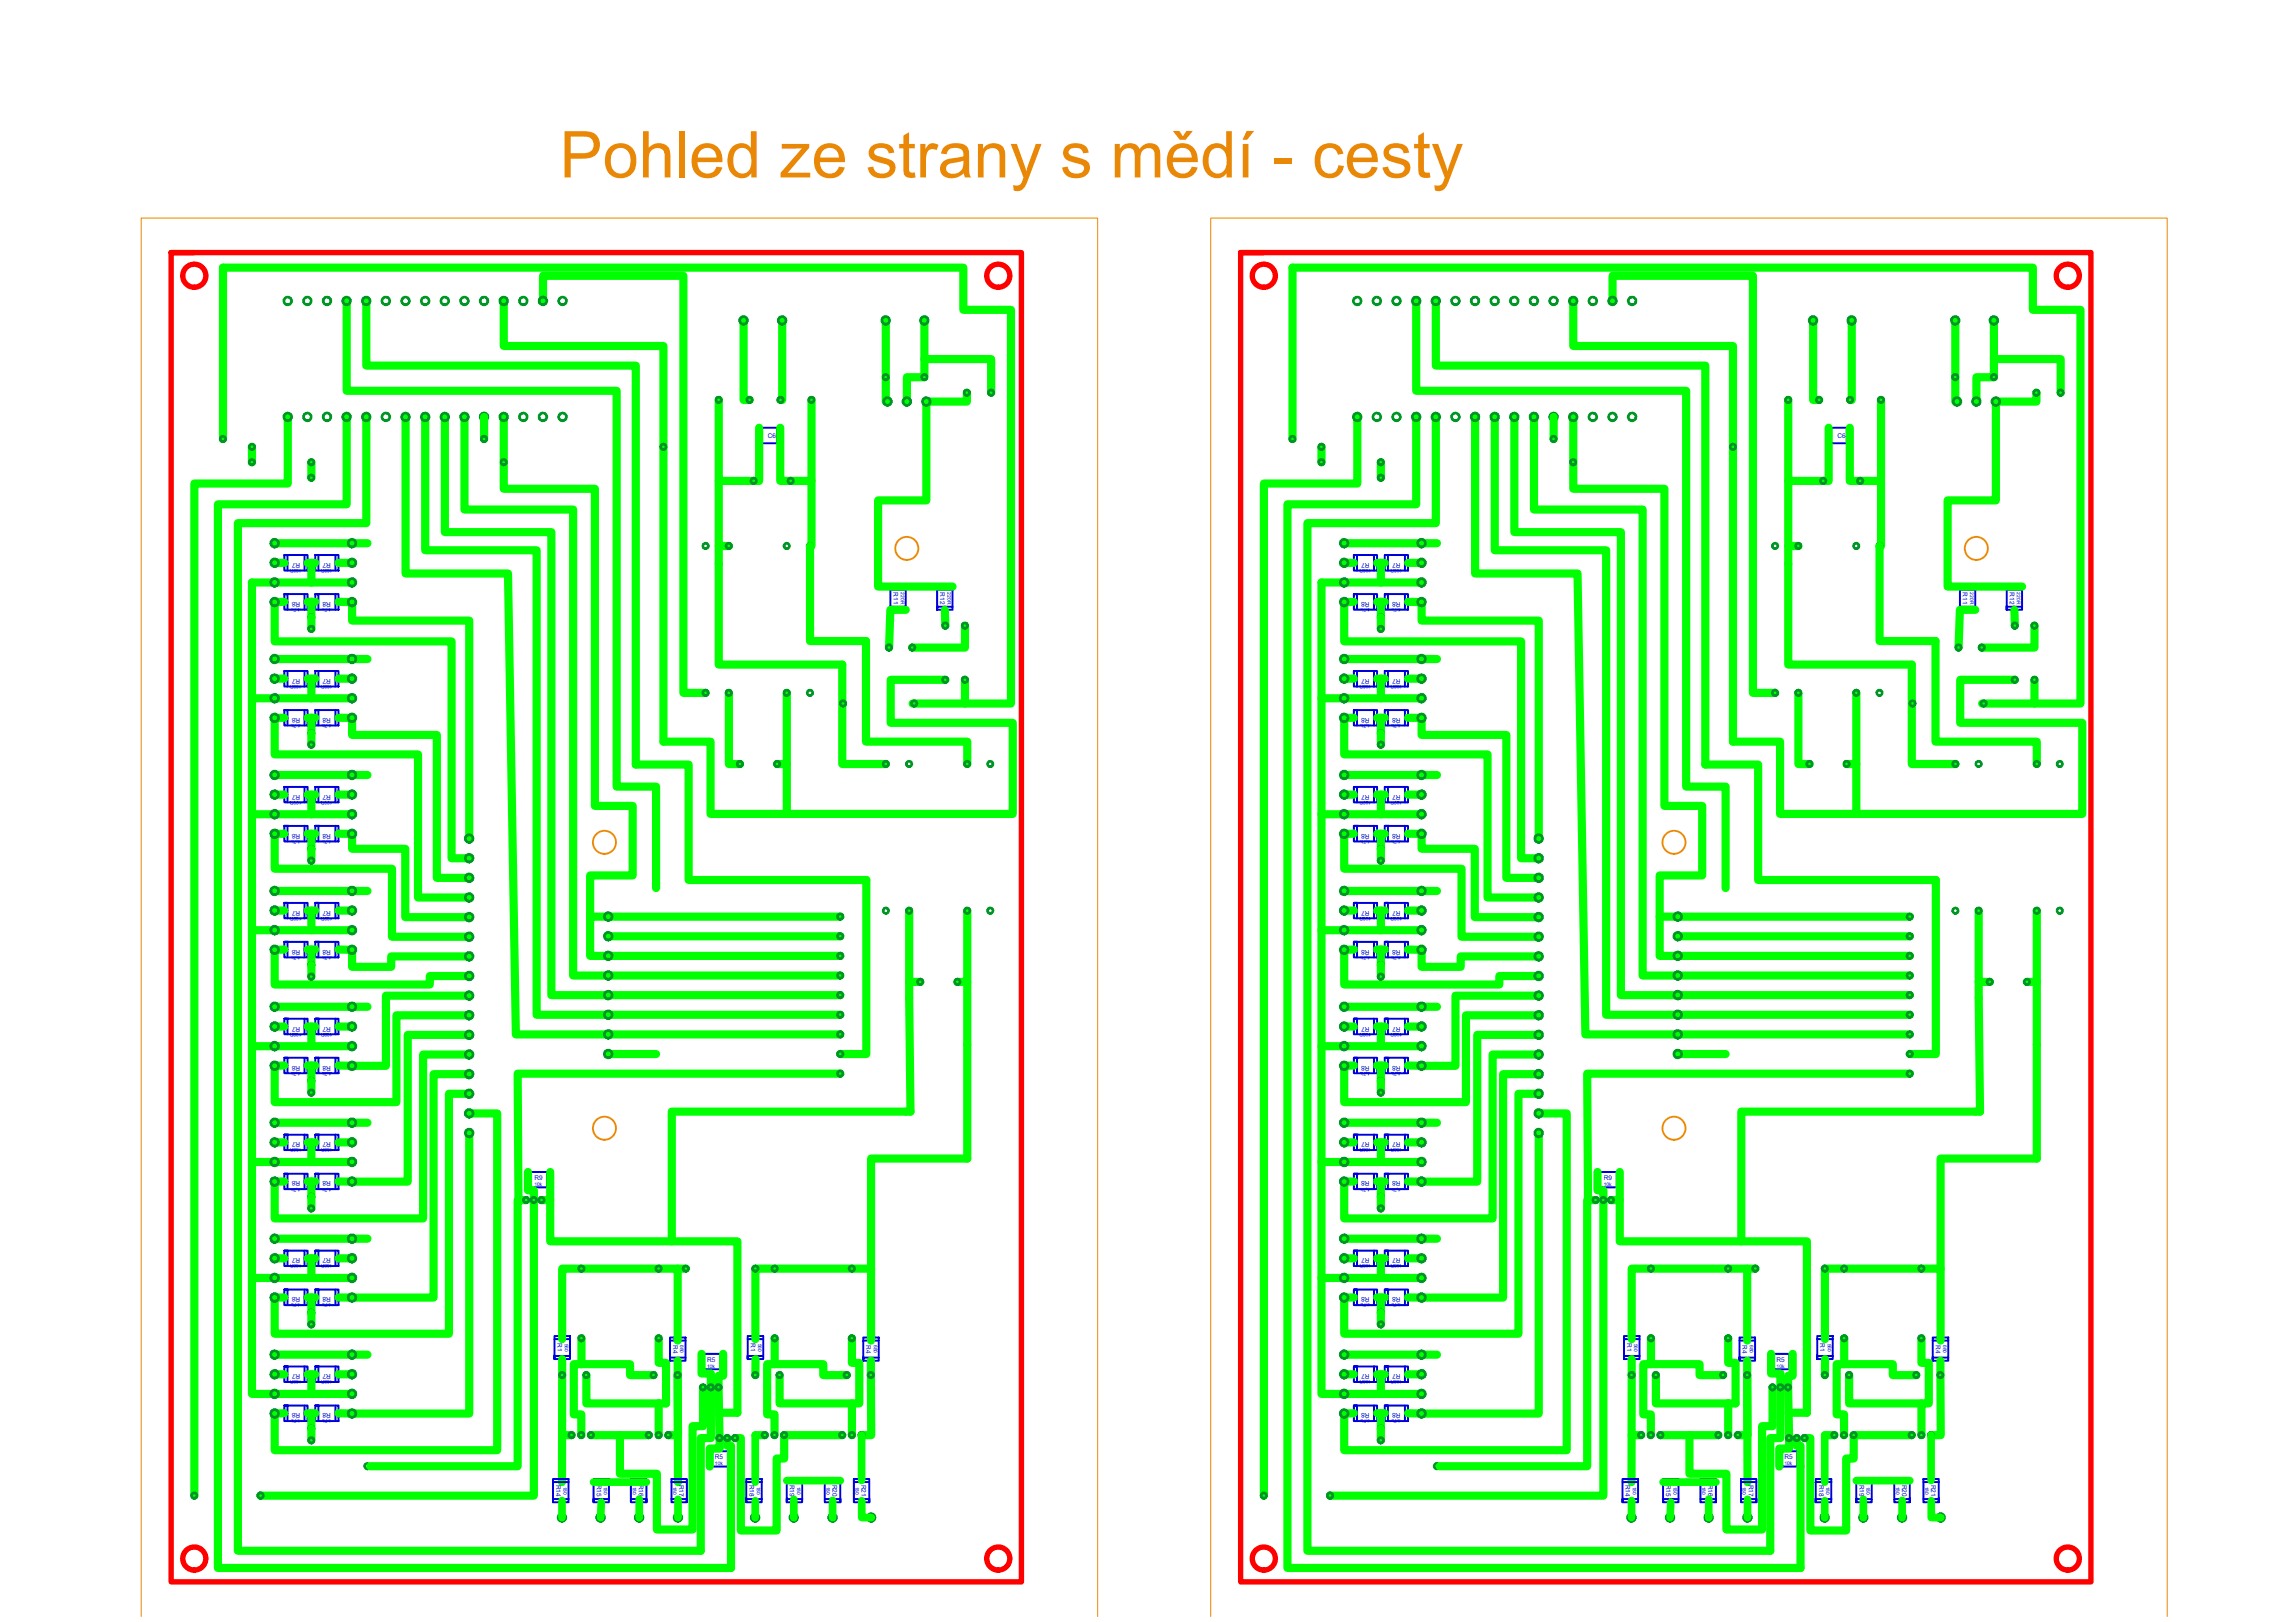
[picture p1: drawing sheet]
<svg xmlns="http://www.w3.org/2000/svg" width="297mm" height="210mm" viewBox="0 0 297 210" stroke-linecap="round" stroke-linejoin="round" font-family="sans-serif">
<defs><g id="words">
<text font-size="8.4" fill="#e98707" x="72.4" y="23">Pohled ze strany s mědí - cesty</text>
<g font-size=".8" fill="#00d">
<text x="99.4" y="56.7">C6</text>
<text x="237.7" y="56.7">C6</text>
<text x="38.8" y="77.9" transform="rotate(180 38.8 77.9)">R8</text>
<text x="38.8" y="72.8" transform="rotate(180 38.8 72.8)">R7</text>
<text x="42.8" y="77.9" transform="rotate(180 42.8 77.9)">R8</text>
<text x="42.8" y="72.8" transform="rotate(180 42.8 72.8)">R7</text>
<text x="115.6" y="76.7" transform="rotate(90 115.6 76.7)">R11</text>
<text x="121.6" y="76.7" transform="rotate(90 121.6 76.7)">R12</text>
<text x="177.2" y="77.9" transform="rotate(180 177.2 77.9)">R8</text>
<text x="177.2" y="72.8" transform="rotate(180 177.2 72.8)">R7</text>
<text x="181.2" y="77.9" transform="rotate(180 181.2 77.9)">R8</text>
<text x="181.2" y="72.8" transform="rotate(180 181.2 72.8)">R7</text>
<text x="254" y="76.7" transform="rotate(90 254 76.7)">R11</text>
<text x="260" y="76.7" transform="rotate(90 260 76.7)">R12</text>
<text x="38.8" y="87.8" transform="rotate(180 38.8 87.8)">R7</text>
<text x="42.8" y="87.8" transform="rotate(180 42.8 87.8)">R7</text>
<text x="177.2" y="87.8" transform="rotate(180 177.2 87.8)">R7</text>
<text x="181.2" y="87.8" transform="rotate(180 181.2 87.8)">R7</text>
<text x="38.8" y="92.9" transform="rotate(180 38.8 92.9)">R8</text>
<text x="42.8" y="92.9" transform="rotate(180 42.8 92.9)">R8</text>
<text x="177.2" y="92.9" transform="rotate(180 177.2 92.9)">R8</text>
<text x="181.2" y="92.9" transform="rotate(180 181.2 92.9)">R8</text>
<text x="38.8" y="107.9" transform="rotate(180 38.8 107.9)">R8</text>
<text x="38.8" y="102.8" transform="rotate(180 38.8 102.8)">R7</text>
<text x="42.8" y="107.9" transform="rotate(180 42.8 107.9)">R8</text>
<text x="42.8" y="102.8" transform="rotate(180 42.8 102.8)">R7</text>
<text x="177.2" y="107.9" transform="rotate(180 177.2 107.9)">R8</text>
<text x="177.2" y="102.8" transform="rotate(180 177.2 102.8)">R7</text>
<text x="181.2" y="107.9" transform="rotate(180 181.2 107.9)">R8</text>
<text x="181.2" y="102.8" transform="rotate(180 181.2 102.8)">R7</text>
<text x="38.8" y="117.8" transform="rotate(180 38.8 117.8)">R7</text>
<text x="42.8" y="117.8" transform="rotate(180 42.8 117.8)">R7</text>
<text x="177.2" y="117.8" transform="rotate(180 177.2 117.8)">R7</text>
<text x="181.2" y="117.8" transform="rotate(180 181.2 117.8)">R7</text>
<text x="38.8" y="122.9" transform="rotate(180 38.8 122.9)">R8</text>
<text x="42.8" y="122.9" transform="rotate(180 42.8 122.9)">R8</text>
<text x="177.2" y="122.9" transform="rotate(180 177.2 122.9)">R8</text>
<text x="181.2" y="122.9" transform="rotate(180 181.2 122.9)">R8</text>
<text x="38.8" y="137.9" transform="rotate(180 38.8 137.9)">R8</text>
<text x="38.8" y="132.8" transform="rotate(180 38.8 132.8)">R7</text>
<text x="42.8" y="137.9" transform="rotate(180 42.8 137.9)">R8</text>
<text x="42.8" y="132.8" transform="rotate(180 42.8 132.8)">R7</text>
<text x="177.2" y="137.9" transform="rotate(180 177.2 137.9)">R8</text>
<text x="177.2" y="132.8" transform="rotate(180 177.2 132.8)">R7</text>
<text x="181.2" y="137.9" transform="rotate(180 181.2 137.9)">R8</text>
<text x="181.2" y="132.8" transform="rotate(180 181.2 132.8)">R7</text>
<text x="38.8" y="147.8" transform="rotate(180 38.8 147.8)">R7</text>
<text x="42.8" y="147.8" transform="rotate(180 42.8 147.8)">R7</text>
<text x="177.2" y="147.8" transform="rotate(180 177.2 147.8)">R7</text>
<text x="181.2" y="147.8" transform="rotate(180 181.2 147.8)">R7</text>
<text x="38.8" y="152.9" transform="rotate(180 38.8 152.9)">R8</text>
<text x="42.8" y="152.9" transform="rotate(180 42.8 152.9)">R8</text>
<text x="69.1" y="152.7">R9</text>
<text x="177.2" y="152.9" transform="rotate(180 177.2 152.9)">R8</text>
<text x="181.2" y="152.9" transform="rotate(180 181.2 152.9)">R8</text>
<text x="207.5" y="152.7">R9</text>
<text x="38.8" y="167.9" transform="rotate(180 38.8 167.9)">R8</text>
<text x="38.8" y="162.8" transform="rotate(180 38.8 162.8)">R7</text>
<text x="42.8" y="167.9" transform="rotate(180 42.8 167.9)">R8</text>
<text x="42.8" y="162.8" transform="rotate(180 42.8 162.8)">R7</text>
<text x="177.2" y="167.9" transform="rotate(180 177.2 167.9)">R8</text>
<text x="177.2" y="162.8" transform="rotate(180 177.2 162.8)">R7</text>
<text x="181.2" y="167.9" transform="rotate(180 181.2 167.9)">R8</text>
<text x="181.2" y="162.8" transform="rotate(180 181.2 162.8)">R7</text>
<text x="72.1" y="173.8" transform="rotate(90 72.1 173.8)">R1</text>
<text x="97.1" y="173.8" transform="rotate(90 97.1 173.8)">R1</text>
<text x="210.5" y="173.8" transform="rotate(90 210.5 173.8)">R1</text>
<text x="235.5" y="173.8" transform="rotate(90 235.5 173.8)">R1</text>
<text x="38.8" y="177.8" transform="rotate(180 38.8 177.8)">R7</text>
<text x="42.8" y="177.8" transform="rotate(180 42.8 177.8)">R7</text>
<text x="87.1" y="174.1" transform="rotate(90 87.1 174.1)">R4</text>
<text x="91.5" y="176.2">R5</text>
<text x="112.1" y="174.1" transform="rotate(90 112.1 174.1)">R4</text>
<text x="177.2" y="177.8" transform="rotate(180 177.2 177.8)">R7</text>
<text x="181.2" y="177.8" transform="rotate(180 181.2 177.8)">R7</text>
<text x="225.4" y="174.1" transform="rotate(90 225.4 174.1)">R4</text>
<text x="229.8" y="176.2">R5</text>
<text x="250.4" y="174.1" transform="rotate(90 250.4 174.1)">R4</text>
<text x="38.8" y="182.9" transform="rotate(180 38.8 182.9)">R8</text>
<text x="42.8" y="182.9" transform="rotate(180 42.8 182.9)">R8</text>
<text x="177.2" y="182.9" transform="rotate(180 177.2 182.9)">R8</text>
<text x="181.2" y="182.9" transform="rotate(180 181.2 182.9)">R8</text>
<text x="92.5" y="188.8">R5</text>
<text x="230.9" y="188.8">R5</text>
<text x="71.9" y="192.1" transform="rotate(90 71.9 192.1)">R14</text>
<text x="77.2" y="192.1" transform="rotate(90 77.2 192.1)">R15</text>
<text x="82.6" y="192.1" transform="rotate(90 82.6 192.1)">R16</text>
<text x="87.9" y="192.1" transform="rotate(90 87.9 192.1)">R17</text>
<text x="97" y="192.1" transform="rotate(90 97 192.1)">R18</text>
<text x="102.2" y="192.1" transform="rotate(90 102.2 192.1)">R19</text>
<text x="107.7" y="192.1" transform="rotate(90 107.7 192.1)">R20</text>
<text x="111.5" y="192.1" transform="rotate(90 111.5 192.1)">R21</text>
<text x="210.3" y="192.1" transform="rotate(90 210.3 192.1)">R14</text>
<text x="215.6" y="192.1" transform="rotate(90 215.6 192.1)">R15</text>
<text x="221" y="192.1" transform="rotate(90 221 192.1)">R16</text>
<text x="226.2" y="192.1" transform="rotate(90 226.2 192.1)">R17</text>
<text x="235.3" y="192.1" transform="rotate(90 235.3 192.1)">R18</text>
<text x="240.6" y="192.1" transform="rotate(90 240.6 192.1)">R19</text>
<text x="246.1" y="192.1" transform="rotate(90 246.1 192.1)">R20</text>
<text x="249.8" y="192.1" transform="rotate(90 249.8 192.1)">R21</text>
</g>
<g font-size=".6" fill="#00d">
<text x="39" y="73.6" transform="rotate(180 39 73.6)">100R</text>
<text x="43" y="73.6" transform="rotate(180 43 73.6)">100R</text>
<text x="116.5" y="76.7" transform="rotate(90 116.5 76.7)">220R</text>
<text x="122.6" y="76.7" transform="rotate(90 122.6 76.7)">220R</text>
<text x="177.4" y="73.6" transform="rotate(180 177.4 73.6)">100R</text>
<text x="181.4" y="73.6" transform="rotate(180 181.4 73.6)">100R</text>
<text x="254.9" y="76.7" transform="rotate(90 254.9 76.7)">220R</text>
<text x="260.9" y="76.7" transform="rotate(90 260.9 76.7)">220R</text>
<text x="38.9" y="78.7" transform="rotate(180 38.9 78.7)">4,7k</text>
<text x="42.9" y="78.7" transform="rotate(180 42.9 78.7)">4,7k</text>
<text x="177.2" y="78.7" transform="rotate(180 177.2 78.7)">4,7k</text>
<text x="181.3" y="78.7" transform="rotate(180 181.3 78.7)">4,7k</text>
<text x="39" y="88.6" transform="rotate(180 39 88.6)">100R</text>
<text x="43" y="88.6" transform="rotate(180 43 88.6)">100R</text>
<text x="177.4" y="88.6" transform="rotate(180 177.4 88.6)">100R</text>
<text x="181.4" y="88.6" transform="rotate(180 181.4 88.6)">100R</text>
<text x="38.9" y="93.7" transform="rotate(180 38.9 93.7)">4,7k</text>
<text x="42.9" y="93.7" transform="rotate(180 42.9 93.7)">4,7k</text>
<text x="177.2" y="93.7" transform="rotate(180 177.2 93.7)">4,7k</text>
<text x="181.3" y="93.7" transform="rotate(180 181.3 93.7)">4,7k</text>
<text x="39" y="103.6" transform="rotate(180 39 103.6)">100R</text>
<text x="43" y="103.6" transform="rotate(180 43 103.6)">100R</text>
<text x="177.4" y="103.6" transform="rotate(180 177.4 103.6)">100R</text>
<text x="181.4" y="103.6" transform="rotate(180 181.4 103.6)">100R</text>
<text x="38.9" y="108.7" transform="rotate(180 38.9 108.7)">4,7k</text>
<text x="42.9" y="108.7" transform="rotate(180 42.9 108.7)">4,7k</text>
<text x="177.2" y="108.7" transform="rotate(180 177.2 108.7)">4,7k</text>
<text x="181.3" y="108.7" transform="rotate(180 181.3 108.7)">4,7k</text>
<text x="39" y="118.6" transform="rotate(180 39 118.6)">100R</text>
<text x="43" y="118.6" transform="rotate(180 43 118.6)">100R</text>
<text x="177.4" y="118.6" transform="rotate(180 177.4 118.6)">100R</text>
<text x="181.4" y="118.6" transform="rotate(180 181.4 118.6)">100R</text>
<text x="38.9" y="123.7" transform="rotate(180 38.9 123.7)">4,7k</text>
<text x="42.9" y="123.7" transform="rotate(180 42.9 123.7)">4,7k</text>
<text x="177.2" y="123.7" transform="rotate(180 177.2 123.7)">4,7k</text>
<text x="181.3" y="123.7" transform="rotate(180 181.3 123.7)">4,7k</text>
<text x="39" y="133.6" transform="rotate(180 39 133.6)">100R</text>
<text x="43" y="133.6" transform="rotate(180 43 133.6)">100R</text>
<text x="177.4" y="133.6" transform="rotate(180 177.4 133.6)">100R</text>
<text x="181.4" y="133.6" transform="rotate(180 181.4 133.6)">100R</text>
<text x="38.9" y="138.7" transform="rotate(180 38.9 138.7)">4,7k</text>
<text x="42.9" y="138.7" transform="rotate(180 42.9 138.7)">4,7k</text>
<text x="177.2" y="138.7" transform="rotate(180 177.2 138.7)">4,7k</text>
<text x="181.3" y="138.7" transform="rotate(180 181.3 138.7)">4,7k</text>
<text x="39" y="148.6" transform="rotate(180 39 148.6)">100R</text>
<text x="43" y="148.6" transform="rotate(180 43 148.6)">100R</text>
<text x="177.4" y="148.6" transform="rotate(180 177.4 148.6)">100R</text>
<text x="181.4" y="148.6" transform="rotate(180 181.4 148.6)">100R</text>
<text x="38.9" y="153.7" transform="rotate(180 38.9 153.7)">4,7k</text>
<text x="42.9" y="153.7" transform="rotate(180 42.9 153.7)">4,7k</text>
<text x="69.1" y="153.4">10k</text>
<text x="177.2" y="153.7" transform="rotate(180 177.2 153.7)">4,7k</text>
<text x="181.3" y="153.7" transform="rotate(180 181.3 153.7)">4,7k</text>
<text x="207.5" y="153.4">10k</text>
<text x="39" y="163.6" transform="rotate(180 39 163.6)">100R</text>
<text x="43" y="163.6" transform="rotate(180 43 163.6)">100R</text>
<text x="177.4" y="163.6" transform="rotate(180 177.4 163.6)">100R</text>
<text x="181.4" y="163.6" transform="rotate(180 181.4 163.6)">100R</text>
<text x="38.9" y="168.7" transform="rotate(180 38.9 168.7)">4,7k</text>
<text x="42.9" y="168.7" transform="rotate(180 42.9 168.7)">4,7k</text>
<text x="73.1" y="173.9" transform="rotate(90 73.1 173.9)">560</text>
<text x="98.1" y="173.9" transform="rotate(90 98.1 173.9)">560</text>
<text x="177.2" y="168.7" transform="rotate(180 177.2 168.7)">4,7k</text>
<text x="181.3" y="168.7" transform="rotate(180 181.3 168.7)">4,7k</text>
<text x="211.4" y="173.9" transform="rotate(90 211.4 173.9)">560</text>
<text x="236.5" y="173.9" transform="rotate(90 236.5 173.9)">560</text>
<text x="39" y="178.6" transform="rotate(180 39 178.6)">100R</text>
<text x="43" y="178.6" transform="rotate(180 43 178.6)">100R</text>
<text x="88" y="174.1" transform="rotate(90 88 174.1)">680</text>
<text x="91.5" y="177">10k</text>
<text x="113" y="174.1" transform="rotate(90 113 174.1)">680</text>
<text x="177.4" y="178.6" transform="rotate(180 177.4 178.6)">100R</text>
<text x="181.4" y="178.6" transform="rotate(180 181.4 178.6)">100R</text>
<text x="226.4" y="174.1" transform="rotate(90 226.4 174.1)">680</text>
<text x="229.8" y="177">10k</text>
<text x="251.4" y="174.1" transform="rotate(90 251.4 174.1)">680</text>
<text x="38.9" y="183.7" transform="rotate(180 38.9 183.7)">4,7k</text>
<text x="42.9" y="183.7" transform="rotate(180 42.9 183.7)">4,7k</text>
<text x="177.2" y="183.7" transform="rotate(180 177.2 183.7)">4,7k</text>
<text x="181.3" y="183.7" transform="rotate(180 181.3 183.7)">4,7k</text>
<text x="92.5" y="189.6">10k</text>
<text x="230.9" y="189.6">10k</text>
<text x="72.9" y="192.4" transform="rotate(90 72.9 192.4)">180</text>
<text x="78.1" y="192.4" transform="rotate(90 78.1 192.4)">180</text>
<text x="81.9" y="192.4" transform="rotate(90 81.9 192.4)">180</text>
<text x="87.1" y="192.4" transform="rotate(90 87.1 192.4)">180</text>
<text x="97.9" y="192.4" transform="rotate(90 97.9 192.4)">180</text>
<text x="103.1" y="192.4" transform="rotate(90 103.1 192.4)">180</text>
<text x="106.9" y="192.4" transform="rotate(90 106.9 192.4)">180</text>
<text x="110.7" y="192.4" transform="rotate(90 110.7 192.4)">180</text>
<text x="211.3" y="192.4" transform="rotate(90 211.3 192.4)">180</text>
<text x="216.5" y="192.4" transform="rotate(90 216.5 192.4)">180</text>
<text x="220.2" y="192.4" transform="rotate(90 220.2 192.4)">180</text>
<text x="225.4" y="192.4" transform="rotate(90 225.4 192.4)">180</text>
<text x="236.3" y="192.4" transform="rotate(90 236.3 192.4)">180</text>
<text x="241.5" y="192.4" transform="rotate(90 241.5 192.4)">180</text>
<text x="245.3" y="192.4" transform="rotate(90 245.3 192.4)">180</text>
<text x="249" y="192.4" transform="rotate(90 249 192.4)">180</text>
</g>
</g></defs>
<!-- layer: Cesty -->
<g fill="none" stroke="#0f0" stroke-width="1.1">
<path d="M44.9 39v11.6h34.9v51.2h5.1v13.1M47.4 39v8.3h34.9v51.6h6.8v15h23v22.5h-3.4M65.2 39v5.8h20.6v51.2h6.1v9.3h9.9v-6.4M70.3 39v-3.3h18.1v54h2.9M183.2 39v11.6h34.9v51.2h5.1v13.1M185.8 39v8.3h34.8v51.6h6.9v15h22.9v22.5h-3.3M203.5 39v5.8h20.7v51.2h6.1v9.3h9.9v-6.4M208.6 39v-3.3h18.2v54h2.9M28.9 56.8v-22.2h95.7v5.5h6.2v50.9h-6M32.6 57.8v2M37.2 54v8.6h-12.1v131M40.3 59.8v2"/>
<path d="M44.9 54v11.3h-16.7v137.6h66.4v-15.8h-.5v-1M47.4 54v13.7h-16.6v133h59.9v-14.6h1.3v-8.4h-1.2v-2.5M52.5 54v20.2h13.2l1 59.7h42M55 54v17.2h14.4v60.1h39.3M57.6 54v14.9h13.7v59.9h37.4M60.1 54v11.9h14v60.3h34.6M62.6 54v2.8M65.2 54v9.3h11.8v41h4.9v9h-5.6v5.3M93 51.8v10.4h5.2v-6.8M96.2 41.5v10.3h.8M101.2 41.5v10.3h-.2M105 51.8v10.4h-4.1v-6.8"/>
<path d="M114.6 41.5v10.5h.2M119.6 41.5v7.3h-2.3v3.2M119.6 46.5h8.6v4.3M125.1 50.8v1.2h-5.3v12.8h-6.2v11.1h9.6M167.2 56.8v-22.2h95.8v5.5h6.2v50.9h-6M171 57.8v2M175.6 54v8.6h-12.1v131M178.6 59.8v2M183.2 54v11.3h-16.6v137.6h66.3v-15.8h-.4v-1M185.8 54v13.7h-16.7v133h59.9v-14.6h1.3v-8.4h-1.2v-2.5M190.8 54v20.2h13.3l1 59.7h42M193.4 54v17.2h14.4v60.1h39.3"/>
<path d="M195.9 54v14.9h13.8v59.9h37.4M198.5 54v11.9h14v60.3h34.6M201 54v2.8M203.5 54v9.3h11.8v41h4.9v9h-5.5v5.3M231.4 51.8v10.4h5.2v-6.8M234.6 41.5v10.3h.8M239.6 41.5v10.3h-.2M243.4 51.8v10.4h-4.1v-6.8M253 41.5v10.5h.2M258 41.5v7.3h-2.3v3.2M258 46.5h8.6v4.3M263.5 50.8v1.2h-5.3v12.8h-6.2v11.1h9.6"/>
<path d="M35.5 72.8h1.3M35.5 70.3h12M36.8 77.9h-1.3v5.1h22.9v28.1h2.3M39.8 77.9h1M39.8 72.8h1M40.3 72.8v2.6M40.3 77.9v3.5M43.8 77.9h1.8v2.4h15.1v28.2M43.8 72.8h1.8M45.6 75.4h-13v105h13M93 62.2v8.5h1.3M93 70.7v15.3h16v12.9h5.6"/>
<path d="M105 62.2v8.5h-.2v12.3h7.2v13h13.1v2.9M117.2 78.9h-2l-.2 4.9M122.2 78.9l.1 2.1M173.9 72.8h1.3M173.9 70.3h12M175.2 77.9h-1.3v5.1h22.9v28.1h2.3M178.2 77.9h1M178.2 72.8h1M178.6 72.8v2.6M178.6 77.9v3.5M182.2 77.9h1.7v2.4h15.2v28.2M182.2 72.8h1.7"/>
<path d="M183.9 75.4h-12.9v105h12.9M231.4 62.2v8.5h1.3M231.4 70.7v15.3h15.9v12.9h5.7M243.4 62.2v8.5h-.2v12.3h7.2v13h13.1v2.9M255.5 78.9h-1.9l-.2 4.9M260.6 78.9l.1 2.1M32.6 90.4h13M35.5 87.8h1.3M35.5 85.3h12M36.8 92.9h-1.3v4.7h18.6v18.5h6.6M39.8 92.9h1M39.8 87.8h1"/>
<path d="M40.3 87.8v2.6M40.3 92.9v3.5M43.8 92.9h1.8v2.2h10.9v18.5h4.2M43.8 87.8h1.8M94.3 89.7v9.2h1.4M101.8 89.7v9.2h-1.3M122.3 88h-7.1v5.5h15.8v11.8h-29.2M124.8 81v2.8h-6.8M124.8 88v3h-6.7M171 90.4h12.9M173.9 87.8h1.3M173.9 85.3h12"/>
<path d="M175.2 92.9h-1.3v4.7h18.5v18.5h6.7M178.2 92.9h1M178.2 87.8h1M178.6 87.8v2.6M178.6 92.9v3.5M182.2 92.9h1.7v2.2h11v18.5h4.2M182.2 87.8h1.7M232.7 89.7v9.2h1.4M240.2 89.7v9.2h-1.3M260.7 88h-7.1v5.5h15.8v11.8h-29.2M263.2 81v2.8h-6.8M263.2 88v3h-6.8"/>
<path d="M32.6 105.4h13M35.5 117.8h1.3M35.5 102.8h1.3M35.5 100.3h12M35.5 115.3h12M36.8 107.9h-1.3v4.5h15.2v8.8h10M39.8 117.8h1M39.8 107.9h1M39.8 102.8h1M40.3 102.8v2.6M40.3 107.9v3.5M40.3 117.8v2.6"/>
<path d="M43.8 107.9h1.8v1.9h6.8v8.9h8.3M43.8 117.8h1.8M43.8 102.8h1.8M108.7 118.6h-32.4v5.1h32.4M117.6 117.9v9.2h1.5M125.1 117.9v9.2h-1.2M171 105.4h12.9M173.9 117.8h1.3M173.9 102.8h1.3M173.9 100.3h12M173.9 115.3h12M175.2 107.9h-1.3v4.5h15.2v8.8h10"/>
<path d="M178.2 117.8h1M178.2 107.9h1M178.2 102.8h1M178.6 102.8v2.6M178.6 107.9v3.5M178.6 117.8v2.6M182.2 107.9h1.7v1.9h6.9v8.9h8.3M182.2 117.8h1.7M182.2 102.8h1.7M247.1 118.6h-32.4v5.1h32.4M256 117.9v9.2h1.4M263.5 117.9v9.2h-1.3"/>
<path d="M32.6 120.4h13M32.6 135.4h13M35.5 132.8h1.3M35.5 130.3h12M36.8 122.9h-1.3v4.5h20.1v-1.1h5.1M39.8 137.9h1M39.8 132.8h1M39.8 122.9h1M40.3 122.9v3.5M40.3 132.8v2.6M40.3 137.9v3.5M43.8 122.9h1.8v2.2h5v-1.3h10.1"/>
<path d="M43.8 132.8h1.8M60.7 128.8h-10.8v9.1h-6.1M60.7 131.4h-9.4v11.2h-15.8v-4.7h1.3M60.7 133.9h-8v19h-8.9M60.7 136.5h-6v21.2h-19.2v-4.8h1.3M60.7 139h-4.6v28.9h-12.3M78.7 121.2h30M78.7 136.4h6.2M108.7 138.9h-41.7l.1 16.4M117.6 127.1l.2 16.8h-30.9v16.7M125.1 127.1v22.8h-12.4v14.3M171 120.4h12.9"/>
<path d="M171 135.4h12.9M173.9 132.8h1.3M173.9 130.3h12M175.2 122.9h-1.3v4.5h20.1v-1.1h5.1M178.2 137.9h1M178.2 132.8h1M178.2 122.9h1M178.6 122.9v3.5M178.6 132.8v2.6M178.6 137.9v3.5M182.2 122.9h1.7v2.2h5.1v-1.3h10.1M182.2 132.8h1.7"/>
<path d="M199.1 128.8h-10.8v9.1h-6.1M199.1 131.4h-9.4v11.2h-15.8v-4.7h1.3M199.1 133.9h-8v19h-8.9M199.1 136.5h-6v21.2h-19.2v-4.8h1.3M199.1 139h-4.6v28.9h-12.3M217.1 121.2h30M217.1 136.4h6.1M247.1 138.9h-41.8l.1 16.4M256 127.1l.2 16.8h-30.9v16.7M263.5 127.1v22.8h-12.4v14.3M32.6 150.4h13M35.5 147.8h1.3"/>
<path d="M35.5 145.3h12M39.8 152.9h1M39.8 147.8h1M40.3 147.8v2.6M40.3 152.9v3.5M43.8 147.8h1.8M60.7 141.5h-2.6v31.1h-22.6v-4.7h1.3M60.7 144.1h3.6v43.6h-28.8v-4.8h1.3M60.7 146.6v36.3h-16.9M68.1 155.3h-1.1v34.4h-19.1M68.3 151.7v2.3h.8v39.6h-35.4M71.2 151.7v3.6h-1.1"/>
<path d="M71.2 155.3v5.3h24.2v22.2h-2.4M171 150.4h12.9M173.9 147.8h1.3M173.9 145.3h12M178.2 152.9h1M178.2 147.8h1M178.6 147.8v2.6M178.6 152.9v3.5M182.2 147.8h1.7M199.1 141.5h-2.7v31.1h-22.5v-4.7h1.3M199.1 144.1h3.6v43.6h-28.8v-4.8h1.3M199.1 146.6v36.3h-16.9"/>
<path d="M206.4 155.3h-1.1v34.4h-19M206.7 151.7v2.3h.7v39.6h-35.3M209.6 151.7v3.6h-1.2M209.6 155.3v5.3h24.2v22.2h-2.4M32.6 165.4h13M35.5 177.8h1.3M35.5 162.8h1.3M35.5 160.3h12M35.5 175.3h12M39.8 177.8h1M39.8 167.9h1M39.8 162.8h1"/>
<path d="M40.3 162.8v2.6M40.3 167.9v3.5M40.3 177.8v2.6M43.8 177.8h1.8M43.8 162.8h1.8M72.7 173.3v-9.1h15v9.3M72.7 175.9v15.9M75.2 173.2v3.3h-1v6.5h1v2.7M75.2 176.5h6.3v1.5h3.1M75.9 178v3.6h9.3M85.2 173.2v3.2h1v5.2h-1M87.7 178v13.8"/>
<path d="M87.7 178v7.7M87.7 176.1v1.9M87.7 164.2h1M91 179.5v5.1h-1.4v13.3h-4.6v-7.2h-4.8v-5M93.6 175.2v2.8h-.6l.1 9.5h-1.3v2.3M97.7 173.3v-9.1h15v9.3M97.7 175.9v2.1M100.2 173.2v3.3h-.9v6.5h.9v2.7M100.2 176.5h6.3v1.5h3.1M100.9 178v3.6h9.3M110.2 173.2v3.2h1v5.2h-1v4.1M112.7 176.1v9.6h-1.2"/>
<path d="M171 165.4h12.9M173.9 177.8h1.3M173.9 162.8h1.3M173.9 160.3h12M173.9 175.3h12M178.2 177.8h1M178.2 167.9h1M178.2 162.8h1M178.6 162.8v2.6M178.6 167.9v3.5M178.6 177.8v2.6M182.2 177.8h1.7"/>
<path d="M182.2 162.8h1.7M211.1 173.3v-9.1h14.9v9.3M211.1 175.9v15.9M213.6 173.2v3.3h-1v6.5h1v2.7M213.6 176.5h6.3v1.5h3M214.2 178v3.6h9.4M223.6 173.2v3.2h.9v5.2h-.9M226 164.2h1.1M226 178l.1 13.8M226 178l.1 7.7M226 176.1v1.9M229.3 179.5v5.1h-1.3v13.3h-4.6v-7.2h-4.8v-5"/>
<path d="M231.9 175.2v2.8h-.6l.2 9.5h-1.3v2.3M236.1 173.3v-9.1h15v9.3M236.1 175.9v2.1M238.6 173.2v3.3h-1v6.5h1v2.7M238.6 176.5h6.3v1.5h3M239.2 178v3.6h9.4M248.6 173.2v3.2h.9v5.2h-.9v4.1M251 176.1l.1 9.6h-1.3M39.8 182.9h1M40.3 182.9v3.5M72.7 185.7h1.3M76.5 185.7h7.4"/>
<path d="M85.2 181.6v4.1M86.5 185.7h1.2M97.7 185.7h1.3M109 185.7h-7.5v3.1h-1v9.3h-4.7v-12h-.7M178.2 182.9h1M178.6 182.9v3.5M211.1 185.7h1.2M214.8 185.7h7.5M223.6 181.6v4.1M224.8 185.7h1.3M236.1 185.7h1.2M247.3 185.7h-7.5v3.1h-1v9.3h-4.6v-12h-.7"/>
</g>
<g fill="none" stroke="#00d" stroke-width=".25">
<path d="M98 55.4h2.9v2h-2.9zM98.4 55.4h-.4h.4v2M100.6 55.4v2M236.3 55.4h3v2h-3zM236.8 55.4h-.5h.4v2M238.9 55.4v2M36.8 76.9h3v2h-3zM36.8 71.8h3v2h-3zM37.3 76.9h-.5h.4v2M37.3 71.8h-.5h.4v2M39.4 71.8v2M39.4 76.9v2"/>
<path d="M40.8 76.9h3v2h-3zM40.8 71.8h3v2h-3zM41.3 76.9h-.5h.4v2M41.3 71.8h-.5h.4v2M43.4 71.8v2M43.4 76.9v2M115.2 75.9h2v3h-2zM115.2 78.4v.5v-.4h2M115.2 76.3h2M121.2 75.9h2v3h-2zM121.2 78.4v.5v-.4h2M121.2 76.3h2"/>
<path d="M175.2 76.9h3v2h-3zM175.2 71.8h3v2h-3zM175.7 76.9h-.5h.4v2M175.7 71.8h-.5h.4v2M177.8 71.8v2M177.8 76.9v2M179.2 76.9h3v2h-3zM179.2 71.8h3v2h-3zM179.7 76.9h-.5h.4v2M179.7 71.8h-.5h.4v2M181.8 71.8v2M181.8 76.9v2"/>
<path d="M253.6 75.9h1.9v3h-1.9zM253.6 78.4v.5v-.4h1.9M253.6 76.3h1.9M259.6 75.9h2v3h-2zM259.6 78.4v.5v-.4h2M259.6 76.3h2M36.8 91.9h3v2h-3zM36.8 86.8h3v2h-3zM37.3 91.9h-.5h.4v2M37.3 86.8h-.5h.4v2M39.4 86.8v2M39.4 91.9v2"/>
<path d="M40.8 91.9h3v2h-3zM40.8 86.8h3v2h-3zM41.3 91.9h-.5h.4v2M41.3 86.8h-.5h.4v2M43.4 86.8v2M43.4 91.9v2M175.2 91.9h3v2h-3zM175.2 86.8h3v2h-3zM175.7 91.9h-.5h.4v2M175.7 86.8h-.5h.4v2M177.8 86.8v2M177.8 91.9v2"/>
<path d="M179.2 91.9h3v2h-3zM179.2 86.8h3v2h-3zM179.7 91.9h-.5h.4v2M179.7 86.8h-.5h.4v2M181.8 86.8v2M181.8 91.9v2M36.8 106.9h3v2h-3zM36.8 101.8h3v2h-3zM36.8 116.8h3v2h-3zM37.3 106.9h-.5h.4v2M37.3 101.8h-.5h.4v2M37.3 116.8h-.5h.4v2"/>
<path d="M39.4 101.8v2M39.4 106.9v2M39.4 116.8v2M40.8 106.9h3v2h-3zM40.8 101.8h3v2h-3zM40.8 116.8h3v2h-3zM41.3 106.9h-.5h.4v2M41.3 101.8h-.5h.4v2M41.3 116.8h-.5h.4v2M43.4 101.8v2M43.4 106.9v2M43.4 116.8v2"/>
<path d="M175.2 106.9h3v2h-3zM175.2 101.8h3v2h-3zM175.2 116.8h3v2h-3zM175.7 106.9h-.5h.4v2M175.7 101.8h-.5h.4v2M175.7 116.8h-.5h.4v2M177.8 101.8v2M177.8 106.9v2M177.8 116.8v2M179.2 106.9h3v2h-3zM179.2 101.8h3v2h-3zM179.2 116.8h3v2h-3z"/>
<path d="M179.7 106.9h-.5h.4v2M179.7 101.8h-.5h.4v2M179.7 116.8h-.5h.4v2M181.8 101.8v2M181.8 106.9v2M181.8 116.8v2M36.8 121.9h3v2h-3zM36.8 136.9h3v2h-3zM36.8 131.8h3v2h-3zM37.3 121.9h-.5h.4v2M37.3 136.9h-.5h.4v2M37.3 131.8h-.5h.4v2"/>
<path d="M39.4 121.9v2M39.4 131.8v2M39.4 136.9v2M40.8 121.9h3v2h-3zM40.8 136.9h3v2h-3zM40.8 131.8h3v2h-3zM41.3 121.9h-.5h.4v2M41.3 136.9h-.5h.4v2M41.3 131.8h-.5h.4v2M43.4 121.9v2M43.4 131.8v2M43.4 136.9v2"/>
<path d="M175.2 121.9h3v2h-3zM175.2 136.9h3v2h-3zM175.2 131.8h3v2h-3zM175.7 121.9h-.5h.4v2M175.7 136.9h-.5h.4v2M175.7 131.8h-.5h.4v2M177.8 121.9v2M177.8 131.8v2M177.8 136.9v2M179.2 121.9h3v2h-3zM179.2 136.9h3v2h-3zM179.2 131.8h3v2h-3z"/>
<path d="M179.7 121.9h-.5h.4v2M179.7 136.9h-.5h.4v2M179.7 131.8h-.5h.4v2M181.8 121.9v2M181.8 131.8v2M181.8 136.9v2M36.8 151.9h3v2h-3zM36.8 146.8h3v2h-3zM37.3 151.9h-.5h.4v2M37.3 146.8h-.5h.4v2M39.4 146.8v2M39.4 151.9v2"/>
<path d="M40.8 151.9h3v2h-3zM40.8 146.8h3v2h-3zM41.3 151.9h-.5h.4v2M41.3 146.8h-.5h.4v2M43.4 146.8v2M43.4 151.9v2M68.2 151.7h3v2h-3zM68.7 151.7h-.5h.4v2M70.8 151.7v2M175.2 151.9h3v2h-3zM175.2 146.8h3v2h-3zM175.7 151.9h-.5h.4v2"/>
<path d="M175.7 146.8h-.5h.4v2M177.8 146.8v2M177.8 151.9v2M179.2 151.9h3v2h-3zM179.2 146.8h3v2h-3zM179.7 151.9h-.5h.4v2M179.7 146.8h-.5h.4v2M181.8 146.8v2M181.8 151.9v2M206.6 151.7h3v2h-3zM207.1 151.7h-.5h.4v2M209.2 151.7v2"/>
<path d="M36.8 166.9h3v2h-3zM36.8 161.8h3v2h-3zM36.8 176.8h3v2h-3zM37.3 166.9h-.5h.4v2M37.3 161.8h-.5h.4v2M37.3 176.8h-.5h.4v2M39.4 161.8v2M39.4 166.9v2M39.4 176.8v2M40.8 166.9h3v2h-3zM40.8 161.8h3v2h-3zM40.8 176.8h3v2h-3z"/>
<path d="M41.3 166.9h-.5h.4v2M41.3 161.8h-.5h.4v2M41.3 176.8h-.5h.4v2M43.4 161.8v2M43.4 166.9v2M43.4 176.8v2M71.7 172.9h2v3h-2zM71.7 175.4v.5v-.4h2M71.7 173.3h2M86.7 173.1h2v3h-2zM86.7 175.6v.5v-.4h2M86.7 173.5h2"/>
<path d="M90.6 175.2h3v2h-3zM91.1 175.2h-.5h.4v2M93.2 175.2v2M96.7 172.9h2v3h-2zM96.7 175.4v.5v-.4h2M96.7 173.3h2M111.7 173.1h2v3h-2zM111.7 175.6v.5v-.4h2M111.7 173.5h2M175.2 166.9h3v2h-3zM175.2 161.8h3v2h-3zM175.2 176.8h3v2h-3z"/>
<path d="M175.7 166.9h-.5h.4v2M175.7 161.8h-.5h.4v2M175.7 176.8h-.5h.4v2M177.8 161.8v2M177.8 166.9v2M177.8 176.8v2M179.2 166.9h3v2h-3zM179.2 161.8h3v2h-3zM179.2 176.8h3v2h-3zM179.7 166.9h-.5h.4v2M179.7 161.8h-.5h.4v2M179.7 176.8h-.5h.4v2"/>
<path d="M181.8 161.8v2M181.8 166.9v2M181.8 176.8v2M210.1 172.9h2v3h-2zM210.1 175.4v.5v-.4h2M210.1 173.3h2M225 173.1h2.1v3h-2.1zM225 175.6v.5v-.4h2.1M225 173.5h2.1M228.9 175.2h3v2h-3zM229.4 175.2h-.5h.4v2M231.5 175.2v2"/>
<path d="M235.1 172.9h2v3h-2zM235.1 175.4v.5v-.4h2M235.1 173.3h2M250 173.1h2.1v3h-2.1zM250 175.6v.5v-.4h2.1M250 173.5h2.1M36.8 181.9h3v2h-3zM37.3 181.9h-.5h.4v2M39.4 181.9v2M40.8 181.9h3v2h-3zM41.3 181.9h-.5h.4v2M43.4 181.9v2"/>
<path d="M71.5 191.4h2.1v3h-2.1zM71.5 193.9v.5v-.4h2.1M71.5 191.8h2.1M76.8 191.4h2v3h-2zM76.8 193.9v.5v-.4h2M76.8 191.8h2M81.6 191.4h2v3h-2zM81.6 191.8h2M83.6 193.9v.5v-.4h-2M86.9 191.4h2v3h-2zM86.9 191.8h2M88.9 193.9v.5v-.4h-2"/>
<path d="M91.6 187.8h3v2h-3zM92.1 187.8h-.5h.4v2M94.2 187.8v2M96.5 191.4h2.1v3h-2.1zM96.5 193.9v.5v-.4h2.1M96.5 191.8h2.1M101.8 191.4h2v3h-2zM101.8 193.9v.5v-.4h2M101.8 191.8h2M106.7 191.4h2v3h-2zM106.7 191.8h2M108.7 193.9v.5v-.4h-2"/>
<path d="M110.5 191.4h2v3h-2zM110.5 191.8h2M112.5 193.9v.5v-.4h-2M175.2 181.9h3v2h-3zM175.7 181.9h-.5h.4v2M177.8 181.9v2M179.2 181.9h3v2h-3zM179.7 181.9h-.5h.4v2M181.8 181.9v2M209.9 191.4h2v3h-2zM209.9 193.9v.5v-.4h2M209.9 191.8h2"/>
<path d="M215.2 191.4h1.9v3h-1.9zM215.2 193.9v.5v-.4h1.9M215.2 191.8h1.9M220 191.4h2v3h-2zM220 191.8h2M222 193.9v.5v-.4h-2M225.2 191.4h2v3h-2zM225.2 191.8h2M227.2 193.9v.5v-.4h-2M229.9 187.8h3v2h-3zM230.4 187.8h-.5h.4v2M232.5 187.8v2"/>
<path d="M234.9 191.4h2v3h-2zM234.9 193.9v.5v-.4h2M234.9 191.8h2M240.2 191.4h1.9v3h-1.9zM240.2 193.9v.5v-.4h1.9M240.2 191.8h1.9M245.1 191.4h2v3h-2zM245.1 191.8h2M247.1 193.9v.5v-.4h-2M248.8 191.4h2v3h-2zM248.8 191.8h2M250.8 193.9v.5v-.4h-2"/>
</g>
<g fill="none" stroke="#009525" stroke-width=".36">
<circle cx="37.2" cy="38.9" r=".5"/>
<circle cx="39.8" cy="38.9" r=".5"/>
<circle cx="42.3" cy="38.9" r=".5"/>
<circle cx="44.8" cy="38.9" r=".5"/>
<circle cx="47.4" cy="38.9" r=".5"/>
<circle cx="49.9" cy="38.9" r=".5"/>
<circle cx="52.5" cy="38.9" r=".5"/>
<circle cx="55" cy="38.9" r=".5"/>
<circle cx="57.5" cy="38.9" r=".5"/>
<circle cx="60.1" cy="38.9" r=".5"/>
<circle cx="62.6" cy="38.9" r=".5"/>
<circle cx="65.2" cy="38.9" r=".5"/>
<circle cx="67.7" cy="38.9" r=".5"/>
<circle cx="70.2" cy="38.9" r=".5"/>
<circle cx="72.8" cy="38.9" r=".5"/>
<circle cx="175.6" cy="38.9" r=".5"/>
<circle cx="178.1" cy="38.9" r=".5"/>
<circle cx="180.7" cy="38.9" r=".5"/>
<circle cx="183.2" cy="38.9" r=".5"/>
<circle cx="185.7" cy="38.9" r=".5"/>
<circle cx="188.3" cy="38.9" r=".5"/>
<circle cx="190.8" cy="38.9" r=".5"/>
<circle cx="193.4" cy="38.9" r=".5"/>
<circle cx="195.9" cy="38.9" r=".5"/>
<circle cx="198.4" cy="38.9" r=".5"/>
<circle cx="201" cy="38.9" r=".5"/>
<circle cx="203.5" cy="38.9" r=".5"/>
<circle cx="206.1" cy="38.9" r=".5"/>
<circle cx="208.6" cy="38.9" r=".5"/>
<circle cx="211.1" cy="38.9" r=".5"/>
<circle cx="28.8" cy="56.8" r=".35"/>
<circle cx="32.6" cy="59.8" r=".35"/>
<circle cx="32.6" cy="57.8" r=".35"/>
<circle cx="37.2" cy="54" r=".5"/>
<circle cx="39.8" cy="54" r=".5"/>
<circle cx="40.3" cy="59.8" r=".35"/>
<circle cx="42.3" cy="54" r=".5"/>
<circle cx="44.8" cy="54" r=".5"/>
<circle cx="47.4" cy="54" r=".5"/>
<circle cx="49.9" cy="54" r=".5"/>
<circle cx="52.5" cy="54" r=".5"/>
<circle cx="55" cy="54" r=".5"/>
<circle cx="57.5" cy="54" r=".5"/>
<circle cx="60.1" cy="54" r=".5"/>
<circle cx="62.6" cy="56.8" r=".35"/>
<circle cx="62.6" cy="54" r=".5"/>
<circle cx="65.2" cy="54" r=".5"/>
<circle cx="65.2" cy="59.8" r=".35"/>
<circle cx="67.7" cy="54" r=".5"/>
<circle cx="70.2" cy="54" r=".5"/>
<circle cx="72.8" cy="54" r=".5"/>
<circle cx="85.8" cy="57.8" r=".35"/>
<circle cx="93" cy="51.7" r=".35"/>
<circle cx="96.2" cy="41.5" r=".5"/>
<circle cx="97" cy="51.7" r=".35"/>
<circle cx="101" cy="51.7" r=".35"/>
<circle cx="101.2" cy="41.5" r=".5"/>
<circle cx="105" cy="51.7" r=".35"/>
<circle cx="114.6" cy="41.5" r=".5"/>
<circle cx="114.6" cy="48.8" r=".35"/>
<circle cx="114.8" cy="52" r=".5"/>
<circle cx="117.3" cy="52" r=".5"/>
<circle cx="119.6" cy="48.8" r=".35"/>
<circle cx="119.6" cy="41.5" r=".5"/>
<circle cx="119.8" cy="52" r=".5"/>
<circle cx="125.1" cy="50.8" r=".35"/>
<circle cx="128.2" cy="50.8" r=".35"/>
<circle cx="167.2" cy="56.8" r=".35"/>
<circle cx="171" cy="57.8" r=".35"/>
<circle cx="171" cy="59.8" r=".35"/>
<circle cx="175.6" cy="54" r=".5"/>
<circle cx="178.1" cy="54" r=".5"/>
<circle cx="178.6" cy="59.8" r=".35"/>
<circle cx="180.7" cy="54" r=".5"/>
<circle cx="183.2" cy="54" r=".5"/>
<circle cx="185.7" cy="54" r=".5"/>
<circle cx="188.3" cy="54" r=".5"/>
<circle cx="190.8" cy="54" r=".5"/>
<circle cx="193.4" cy="54" r=".5"/>
<circle cx="195.9" cy="54" r=".5"/>
<circle cx="198.4" cy="54" r=".5"/>
<circle cx="201" cy="54" r=".5"/>
<circle cx="201" cy="56.8" r=".35"/>
<circle cx="203.5" cy="59.8" r=".35"/>
<circle cx="203.5" cy="54" r=".5"/>
<circle cx="206.1" cy="54" r=".5"/>
<circle cx="208.6" cy="54" r=".5"/>
<circle cx="211.1" cy="54" r=".5"/>
<circle cx="224.2" cy="57.8" r=".35"/>
<circle cx="231.3" cy="51.7" r=".35"/>
<circle cx="234.6" cy="41.5" r=".5"/>
<circle cx="235.3" cy="51.7" r=".35"/>
<circle cx="239.3" cy="51.7" r=".35"/>
<circle cx="239.6" cy="41.5" r=".5"/>
<circle cx="243.3" cy="51.7" r=".35"/>
<circle cx="253" cy="41.5" r=".5"/>
<circle cx="253" cy="48.8" r=".35"/>
<circle cx="253.2" cy="52" r=".5"/>
<circle cx="255.7" cy="52" r=".5"/>
<circle cx="257.9" cy="48.8" r=".35"/>
<circle cx="257.9" cy="41.5" r=".5"/>
<circle cx="258.2" cy="52" r=".5"/>
<circle cx="263.5" cy="50.8" r=".35"/>
<circle cx="266.6" cy="50.8" r=".35"/>
<circle cx="35.5" cy="72.8" r=".5"/>
<circle cx="35.5" cy="75.4" r=".5"/>
<circle cx="35.5" cy="70.3" r=".5"/>
<circle cx="35.5" cy="77.9" r=".5"/>
<circle cx="40.3" cy="79.9" r=".35"/>
<circle cx="40.3" cy="61.8" r=".35"/>
<circle cx="45.5" cy="70.3" r=".5"/>
<circle cx="45.5" cy="72.8" r=".5"/>
<circle cx="45.5" cy="75.4" r=".5"/>
<circle cx="45.5" cy="77.9" r=".5"/>
<circle cx="91.3" cy="70.7" r=".35"/>
<circle cx="94.3" cy="70.7" r=".35"/>
<circle cx="97.5" cy="62.2" r=".35"/>
<circle cx="101.8" cy="70.7" r=".35"/>
<circle cx="102.3" cy="62.2" r=".35"/>
<circle cx="104.8" cy="70.7" r=".35"/>
<circle cx="173.9" cy="70.3" r=".5"/>
<circle cx="173.9" cy="75.4" r=".5"/>
<circle cx="173.9" cy="77.9" r=".5"/>
<circle cx="173.9" cy="72.8" r=".5"/>
<circle cx="178.6" cy="61.8" r=".35"/>
<circle cx="178.6" cy="79.9" r=".35"/>
<circle cx="183.9" cy="75.4" r=".5"/>
<circle cx="183.9" cy="70.3" r=".5"/>
<circle cx="183.9" cy="72.8" r=".5"/>
<circle cx="183.9" cy="77.9" r=".5"/>
<circle cx="229.6" cy="70.7" r=".35"/>
<circle cx="232.7" cy="70.7" r=".35"/>
<circle cx="235.9" cy="62.2" r=".35"/>
<circle cx="240.1" cy="70.7" r=".35"/>
<circle cx="240.7" cy="62.2" r=".35"/>
<circle cx="243.2" cy="70.7" r=".35"/>
<circle cx="35.5" cy="92.9" r=".5"/>
<circle cx="35.5" cy="85.3" r=".5"/>
<circle cx="35.5" cy="87.8" r=".5"/>
<circle cx="35.5" cy="90.4" r=".5"/>
<circle cx="40.3" cy="81.4" r=".35"/>
<circle cx="40.3" cy="96.4" r=".35"/>
<circle cx="40.3" cy="94.9" r=".35"/>
<circle cx="45.5" cy="85.3" r=".5"/>
<circle cx="45.5" cy="90.4" r=".5"/>
<circle cx="45.5" cy="92.9" r=".5"/>
<circle cx="45.5" cy="87.8" r=".5"/>
<circle cx="91.3" cy="89.7" r=".35"/>
<circle cx="94.3" cy="89.7" r=".35"/>
<circle cx="95.7" cy="98.9" r=".35"/>
<circle cx="100.5" cy="98.9" r=".35"/>
<circle cx="101.8" cy="89.7" r=".35"/>
<circle cx="104.8" cy="89.7" r=".35"/>
<circle cx="109.1" cy="91" r=".35"/>
<circle cx="114.6" cy="98.9" r=".35"/>
<circle cx="115" cy="83.8" r=".35"/>
<circle cx="117.6" cy="98.9" r=".35"/>
<circle cx="118" cy="83.8" r=".35"/>
<circle cx="118.3" cy="91" r=".35"/>
<circle cx="122.3" cy="81" r=".35"/>
<circle cx="122.3" cy="88" r=".35"/>
<circle cx="124.8" cy="88" r=".35"/>
<circle cx="124.8" cy="81" r=".35"/>
<circle cx="125.1" cy="98.9" r=".35"/>
<circle cx="128.1" cy="98.9" r=".35"/>
<circle cx="173.9" cy="85.3" r=".5"/>
<circle cx="173.9" cy="87.8" r=".5"/>
<circle cx="173.9" cy="92.9" r=".5"/>
<circle cx="173.9" cy="90.4" r=".5"/>
<circle cx="178.6" cy="96.4" r=".35"/>
<circle cx="178.6" cy="81.4" r=".35"/>
<circle cx="178.6" cy="94.9" r=".35"/>
<circle cx="183.9" cy="90.4" r=".5"/>
<circle cx="183.9" cy="92.9" r=".5"/>
<circle cx="183.9" cy="85.3" r=".5"/>
<circle cx="183.9" cy="87.8" r=".5"/>
<circle cx="229.6" cy="89.7" r=".35"/>
<circle cx="232.7" cy="89.7" r=".35"/>
<circle cx="234.1" cy="98.9" r=".35"/>
<circle cx="238.9" cy="98.9" r=".35"/>
<circle cx="240.1" cy="89.7" r=".35"/>
<circle cx="243.2" cy="89.7" r=".35"/>
<circle cx="247.4" cy="91" r=".35"/>
<circle cx="253" cy="98.9" r=".35"/>
<circle cx="253.4" cy="83.8" r=".35"/>
<circle cx="256" cy="98.9" r=".35"/>
<circle cx="256.4" cy="83.8" r=".35"/>
<circle cx="256.6" cy="91" r=".35"/>
<circle cx="260.7" cy="88" r=".35"/>
<circle cx="260.7" cy="81" r=".35"/>
<circle cx="263.2" cy="88" r=".35"/>
<circle cx="263.2" cy="81" r=".35"/>
<circle cx="263.5" cy="98.9" r=".35"/>
<circle cx="266.5" cy="98.9" r=".35"/>
<circle cx="35.5" cy="107.9" r=".5"/>
<circle cx="35.5" cy="100.3" r=".5"/>
<circle cx="35.5" cy="102.8" r=".5"/>
<circle cx="35.5" cy="115.3" r=".5"/>
<circle cx="35.5" cy="117.8" r=".5"/>
<circle cx="35.5" cy="105.4" r=".5"/>
<circle cx="40.3" cy="109.9" r=".35"/>
<circle cx="40.3" cy="111.4" r=".35"/>
<circle cx="45.5" cy="100.3" r=".5"/>
<circle cx="45.5" cy="117.8" r=".5"/>
<circle cx="45.5" cy="105.4" r=".5"/>
<circle cx="45.5" cy="115.3" r=".5"/>
<circle cx="45.5" cy="107.9" r=".5"/>
<circle cx="45.5" cy="102.8" r=".5"/>
<circle cx="60.7" cy="111.1" r=".5"/>
<circle cx="60.7" cy="108.5" r=".5"/>
<circle cx="60.7" cy="118.7" r=".5"/>
<circle cx="60.7" cy="113.6" r=".5"/>
<circle cx="60.7" cy="116.1" r=".5"/>
<circle cx="78.7" cy="118.6" r=".5"/>
<circle cx="108.7" cy="118.6" r=".35"/>
<circle cx="114.6" cy="117.9" r=".35"/>
<circle cx="117.6" cy="117.9" r=".35"/>
<circle cx="125.1" cy="117.9" r=".35"/>
<circle cx="128.1" cy="117.9" r=".35"/>
<circle cx="173.9" cy="105.4" r=".5"/>
<circle cx="173.9" cy="107.9" r=".5"/>
<circle cx="173.9" cy="115.3" r=".5"/>
<circle cx="173.9" cy="117.8" r=".5"/>
<circle cx="173.9" cy="100.3" r=".5"/>
<circle cx="173.9" cy="102.8" r=".5"/>
<circle cx="178.6" cy="109.9" r=".35"/>
<circle cx="178.6" cy="111.4" r=".35"/>
<circle cx="183.9" cy="100.3" r=".5"/>
<circle cx="183.9" cy="102.8" r=".5"/>
<circle cx="183.9" cy="115.3" r=".5"/>
<circle cx="183.9" cy="117.8" r=".5"/>
<circle cx="183.9" cy="105.4" r=".5"/>
<circle cx="183.9" cy="107.9" r=".5"/>
<circle cx="199.1" cy="113.6" r=".5"/>
<circle cx="199.1" cy="118.7" r=".5"/>
<circle cx="199.1" cy="108.5" r=".5"/>
<circle cx="199.1" cy="111.1" r=".5"/>
<circle cx="199.1" cy="116.1" r=".5"/>
<circle cx="217.1" cy="118.6" r=".5"/>
<circle cx="247.1" cy="118.6" r=".35"/>
<circle cx="253" cy="117.9" r=".35"/>
<circle cx="256" cy="117.9" r=".35"/>
<circle cx="263.5" cy="117.9" r=".35"/>
<circle cx="266.5" cy="117.9" r=".35"/>
<circle cx="35.5" cy="120.4" r=".5"/>
<circle cx="35.5" cy="132.8" r=".5"/>
<circle cx="35.5" cy="122.9" r=".5"/>
<circle cx="35.5" cy="135.4" r=".5"/>
<circle cx="35.5" cy="137.9" r=".5"/>
<circle cx="35.5" cy="130.3" r=".5"/>
<circle cx="40.3" cy="139.9" r=".35"/>
<circle cx="40.3" cy="124.9" r=".35"/>
<circle cx="40.3" cy="126.4" r=".35"/>
<circle cx="45.5" cy="130.3" r=".5"/>
<circle cx="45.5" cy="120.4" r=".5"/>
<circle cx="45.5" cy="135.4" r=".5"/>
<circle cx="45.5" cy="137.9" r=".5"/>
<circle cx="45.5" cy="132.8" r=".5"/>
<circle cx="45.5" cy="122.9" r=".5"/>
<circle cx="60.7" cy="121.2" r=".5"/>
<circle cx="60.7" cy="133.9" r=".5"/>
<circle cx="60.7" cy="128.8" r=".5"/>
<circle cx="60.7" cy="131.4" r=".5"/>
<circle cx="60.7" cy="139" r=".5"/>
<circle cx="60.7" cy="126.3" r=".5"/>
<circle cx="60.7" cy="123.8" r=".5"/>
<circle cx="60.7" cy="136.5" r=".5"/>
<circle cx="78.7" cy="123.7" r=".5"/>
<circle cx="78.7" cy="136.4" r=".5"/>
<circle cx="78.7" cy="133.9" r=".5"/>
<circle cx="78.7" cy="131.3" r=".5"/>
<circle cx="78.7" cy="128.8" r=".5"/>
<circle cx="78.7" cy="121.2" r=".5"/>
<circle cx="78.7" cy="126.2" r=".5"/>
<circle cx="108.7" cy="121.2" r=".35"/>
<circle cx="108.7" cy="131.3" r=".35"/>
<circle cx="108.7" cy="126.2" r=".35"/>
<circle cx="108.7" cy="128.8" r=".35"/>
<circle cx="108.7" cy="138.9" r=".35"/>
<circle cx="108.7" cy="136.4" r=".35"/>
<circle cx="108.7" cy="123.7" r=".35"/>
<circle cx="108.7" cy="133.9" r=".35"/>
<circle cx="119.1" cy="127.1" r=".35"/>
<circle cx="123.9" cy="127.1" r=".35"/>
<circle cx="173.9" cy="122.9" r=".5"/>
<circle cx="173.9" cy="132.8" r=".5"/>
<circle cx="173.9" cy="135.4" r=".5"/>
<circle cx="173.9" cy="137.9" r=".5"/>
<circle cx="173.9" cy="120.4" r=".5"/>
<circle cx="173.9" cy="130.3" r=".5"/>
<circle cx="178.6" cy="126.4" r=".35"/>
<circle cx="178.6" cy="124.9" r=".35"/>
<circle cx="178.6" cy="139.9" r=".35"/>
<circle cx="183.9" cy="122.9" r=".5"/>
<circle cx="183.9" cy="130.3" r=".5"/>
<circle cx="183.9" cy="132.8" r=".5"/>
<circle cx="183.9" cy="135.4" r=".5"/>
<circle cx="183.9" cy="137.9" r=".5"/>
<circle cx="183.9" cy="120.4" r=".5"/>
<circle cx="199.1" cy="136.5" r=".5"/>
<circle cx="199.1" cy="123.8" r=".5"/>
<circle cx="199.1" cy="126.3" r=".5"/>
<circle cx="199.1" cy="128.8" r=".5"/>
<circle cx="199.1" cy="131.4" r=".5"/>
<circle cx="199.1" cy="139" r=".5"/>
<circle cx="199.1" cy="133.9" r=".5"/>
<circle cx="199.1" cy="121.2" r=".5"/>
<circle cx="217.1" cy="136.4" r=".5"/>
<circle cx="217.1" cy="131.3" r=".5"/>
<circle cx="217.1" cy="128.8" r=".5"/>
<circle cx="217.1" cy="126.2" r=".5"/>
<circle cx="217.1" cy="133.9" r=".5"/>
<circle cx="217.1" cy="123.7" r=".5"/>
<circle cx="217.1" cy="121.2" r=".5"/>
<circle cx="247.1" cy="128.8" r=".35"/>
<circle cx="247.1" cy="136.4" r=".35"/>
<circle cx="247.1" cy="133.9" r=".35"/>
<circle cx="247.1" cy="123.7" r=".35"/>
<circle cx="247.1" cy="138.9" r=".35"/>
<circle cx="247.1" cy="131.3" r=".35"/>
<circle cx="247.1" cy="121.2" r=".35"/>
<circle cx="247.1" cy="126.2" r=".35"/>
<circle cx="257.4" cy="127.1" r=".35"/>
<circle cx="262.2" cy="127.1" r=".35"/>
<circle cx="35.5" cy="150.4" r=".5"/>
<circle cx="35.5" cy="152.9" r=".5"/>
<circle cx="35.5" cy="147.8" r=".5"/>
<circle cx="35.5" cy="145.3" r=".5"/>
<circle cx="40.3" cy="154.9" r=".35"/>
<circle cx="40.3" cy="141.4" r=".35"/>
<circle cx="40.3" cy="156.4" r=".35"/>
<circle cx="45.5" cy="150.4" r=".5"/>
<circle cx="45.5" cy="152.9" r=".5"/>
<circle cx="45.5" cy="145.3" r=".5"/>
<circle cx="45.5" cy="147.8" r=".5"/>
<circle cx="60.7" cy="141.5" r=".5"/>
<circle cx="60.7" cy="146.6" r=".5"/>
<circle cx="60.7" cy="144.1" r=".5"/>
<circle cx="68.1" cy="155.3" r=".35"/>
<circle cx="69.1" cy="155.3" r=".35"/>
<circle cx="70.1" cy="155.3" r=".35"/>
<circle cx="173.9" cy="150.4" r=".5"/>
<circle cx="173.9" cy="152.9" r=".5"/>
<circle cx="173.9" cy="147.8" r=".5"/>
<circle cx="173.9" cy="145.3" r=".5"/>
<circle cx="178.6" cy="141.4" r=".35"/>
<circle cx="178.6" cy="154.9" r=".35"/>
<circle cx="178.6" cy="156.4" r=".35"/>
<circle cx="183.9" cy="152.9" r=".5"/>
<circle cx="183.9" cy="150.4" r=".5"/>
<circle cx="183.9" cy="145.3" r=".5"/>
<circle cx="183.9" cy="147.8" r=".5"/>
<circle cx="199.1" cy="141.5" r=".5"/>
<circle cx="199.1" cy="144.1" r=".5"/>
<circle cx="199.1" cy="146.6" r=".5"/>
<circle cx="206.4" cy="155.3" r=".35"/>
<circle cx="207.4" cy="155.3" r=".35"/>
<circle cx="208.4" cy="155.3" r=".35"/>
<circle cx="35.5" cy="165.4" r=".5"/>
<circle cx="35.5" cy="177.8" r=".5"/>
<circle cx="35.5" cy="160.3" r=".5"/>
<circle cx="35.5" cy="162.8" r=".5"/>
<circle cx="35.5" cy="167.9" r=".5"/>
<circle cx="35.5" cy="175.3" r=".5"/>
<circle cx="40.3" cy="171.4" r=".35"/>
<circle cx="40.3" cy="169.9" r=".35"/>
<circle cx="45.5" cy="162.8" r=".5"/>
<circle cx="45.5" cy="165.4" r=".5"/>
<circle cx="45.5" cy="175.3" r=".5"/>
<circle cx="45.5" cy="160.3" r=".5"/>
<circle cx="45.5" cy="167.9" r=".5"/>
<circle cx="45.5" cy="177.8" r=".5"/>
<circle cx="72.7" cy="177.9" r=".35"/>
<circle cx="75.2" cy="164.2" r=".35"/>
<circle cx="75.2" cy="173.2" r=".35"/>
<circle cx="75.9" cy="177.9" r=".35"/>
<circle cx="84.6" cy="177.9" r=".35"/>
<circle cx="85.2" cy="164.2" r=".35"/>
<circle cx="85.2" cy="173.2" r=".35"/>
<circle cx="87.7" cy="177.9" r=".35"/>
<circle cx="88.7" cy="164.2" r=".35"/>
<circle cx="90.9" cy="179.5" r=".35"/>
<circle cx="92" cy="179.5" r=".35"/>
<circle cx="93" cy="179.5" r=".35"/>
<circle cx="97.7" cy="164.2" r=".35"/>
<circle cx="97.7" cy="177.9" r=".35"/>
<circle cx="100.2" cy="164.2" r=".35"/>
<circle cx="100.2" cy="173.2" r=".35"/>
<circle cx="100.8" cy="177.9" r=".35"/>
<circle cx="109.5" cy="177.9" r=".35"/>
<circle cx="110.2" cy="173.2" r=".35"/>
<circle cx="110.2" cy="164.2" r=".35"/>
<circle cx="112.7" cy="177.9" r=".35"/>
<circle cx="173.9" cy="167.9" r=".5"/>
<circle cx="173.9" cy="177.8" r=".5"/>
<circle cx="173.9" cy="165.4" r=".5"/>
<circle cx="173.9" cy="160.3" r=".5"/>
<circle cx="173.9" cy="162.8" r=".5"/>
<circle cx="173.9" cy="175.3" r=".5"/>
<circle cx="178.6" cy="169.9" r=".35"/>
<circle cx="178.6" cy="171.4" r=".35"/>
<circle cx="183.9" cy="165.4" r=".5"/>
<circle cx="183.9" cy="175.3" r=".5"/>
<circle cx="183.9" cy="162.8" r=".5"/>
<circle cx="183.9" cy="167.9" r=".5"/>
<circle cx="183.9" cy="177.8" r=".5"/>
<circle cx="183.9" cy="160.3" r=".5"/>
<circle cx="211.1" cy="177.9" r=".35"/>
<circle cx="213.6" cy="164.2" r=".35"/>
<circle cx="213.6" cy="173.2" r=".35"/>
<circle cx="214.2" cy="177.9" r=".35"/>
<circle cx="222.9" cy="177.9" r=".35"/>
<circle cx="223.6" cy="173.2" r=".35"/>
<circle cx="223.6" cy="164.2" r=".35"/>
<circle cx="226" cy="177.9" r=".35"/>
<circle cx="227.1" cy="164.2" r=".35"/>
<circle cx="229.3" cy="179.5" r=".35"/>
<circle cx="230.3" cy="179.5" r=".35"/>
<circle cx="231.3" cy="179.5" r=".35"/>
<circle cx="236.1" cy="177.9" r=".35"/>
<circle cx="236.1" cy="164.2" r=".35"/>
<circle cx="238.6" cy="173.2" r=".35"/>
<circle cx="238.6" cy="164.2" r=".35"/>
<circle cx="239.2" cy="177.9" r=".35"/>
<circle cx="247.9" cy="177.9" r=".35"/>
<circle cx="248.6" cy="173.2" r=".35"/>
<circle cx="248.6" cy="164.2" r=".35"/>
<circle cx="251" cy="177.9" r=".35"/>
<circle cx="25.1" cy="193.5" r=".35"/>
<circle cx="33.7" cy="193.5" r=".35"/>
<circle cx="35.5" cy="180.4" r=".5"/>
<circle cx="35.5" cy="182.9" r=".5"/>
<circle cx="40.3" cy="186.4" r=".35"/>
<circle cx="40.3" cy="184.9" r=".35"/>
<circle cx="45.5" cy="180.4" r=".5"/>
<circle cx="45.5" cy="182.9" r=".5"/>
<circle cx="47.5" cy="189.7" r=".35"/>
<circle cx="72.7" cy="196.4" r=".5"/>
<circle cx="73.9" cy="185.7" r=".35"/>
<circle cx="75.2" cy="185.7" r=".35"/>
<circle cx="76.4" cy="185.7" r=".35"/>
<circle cx="77.7" cy="196.4" r=".5"/>
<circle cx="82.7" cy="196.4" r=".5"/>
<circle cx="83.9" cy="185.7" r=".35"/>
<circle cx="85.2" cy="185.7" r=".35"/>
<circle cx="86.5" cy="185.7" r=".35"/>
<circle cx="87.7" cy="196.4" r=".5"/>
<circle cx="93.1" cy="186.1" r=".35"/>
<circle cx="94.1" cy="186.1" r=".35"/>
<circle cx="95.1" cy="186.1" r=".35"/>
<circle cx="97.7" cy="196.4" r=".5"/>
<circle cx="98.9" cy="185.7" r=".35"/>
<circle cx="100.2" cy="185.7" r=".35"/>
<circle cx="101.4" cy="185.7" r=".35"/>
<circle cx="102.7" cy="196.4" r=".5"/>
<circle cx="107.7" cy="196.4" r=".5"/>
<circle cx="109" cy="185.7" r=".35"/>
<circle cx="110.2" cy="185.7" r=".35"/>
<circle cx="111.5" cy="185.7" r=".35"/>
<circle cx="112.7" cy="196.4" r=".5"/>
<circle cx="163.5" cy="193.5" r=".35"/>
<circle cx="172.1" cy="193.5" r=".35"/>
<circle cx="173.9" cy="180.4" r=".5"/>
<circle cx="173.9" cy="182.9" r=".5"/>
<circle cx="178.6" cy="184.9" r=".35"/>
<circle cx="178.6" cy="186.4" r=".35"/>
<circle cx="183.9" cy="180.4" r=".5"/>
<circle cx="183.9" cy="182.9" r=".5"/>
<circle cx="185.9" cy="189.7" r=".35"/>
<circle cx="211.1" cy="196.4" r=".5"/>
<circle cx="212.3" cy="185.7" r=".35"/>
<circle cx="213.6" cy="185.7" r=".35"/>
<circle cx="214.8" cy="185.7" r=".35"/>
<circle cx="216.1" cy="196.4" r=".5"/>
<circle cx="221.1" cy="196.4" r=".5"/>
<circle cx="222.3" cy="185.7" r=".35"/>
<circle cx="223.6" cy="185.7" r=".35"/>
<circle cx="224.8" cy="185.7" r=".35"/>
<circle cx="226.1" cy="196.4" r=".5"/>
<circle cx="231.4" cy="186.1" r=".35"/>
<circle cx="232.4" cy="186.1" r=".35"/>
<circle cx="233.5" cy="186.1" r=".35"/>
<circle cx="236.1" cy="196.4" r=".5"/>
<circle cx="237.3" cy="185.7" r=".35"/>
<circle cx="238.6" cy="185.7" r=".35"/>
<circle cx="239.8" cy="185.7" r=".35"/>
<circle cx="241.1" cy="196.4" r=".5"/>
<circle cx="246.1" cy="196.4" r=".5"/>
<circle cx="247.3" cy="185.7" r=".35"/>
<circle cx="248.6" cy="185.7" r=".35"/>
<circle cx="249.8" cy="185.7" r=".35"/>
<circle cx="251.1" cy="196.4" r=".5"/>
</g>
<!-- layer: Deska -->
<path d="M22.1 32.7h110v172h-110zM160.5 32.7h110v172h-110z" fill="none" stroke="#f00" stroke-width=".7"/>
<g fill="none" stroke="#f00" stroke-width=".7">
<path d="M22.1 32.7h3M160.5 32.7h3"/>
<circle cx="25.1" cy="35.7" r="1.49"/>
<circle cx="129.1" cy="35.7" r="1.49"/>
<circle cx="163.5" cy="35.7" r="1.49"/>
<circle cx="267.5" cy="35.7" r="1.49"/>
<circle cx="25.1" cy="201.7" r="1.49"/>
<circle cx="129.1" cy="201.7" r="1.49"/>
<circle cx="163.5" cy="201.7" r="1.49"/>
<circle cx="267.5" cy="201.7" r="1.49"/>
</g>
<g fill="none" stroke="#ffbf00" stroke-width=".25">
<circle cx="117.3" cy="71" r="1.49"/>
<circle cx="255.7" cy="71" r="1.49"/>
<circle cx="78.2" cy="109" r="1.49"/>
<circle cx="216.6" cy="109" r="1.49"/>
<circle cx="78.2" cy="146" r="1.49"/>
<circle cx="216.6" cy="146" r="1.49"/>
</g>
<!-- layer: Cesty -->
<g fill="none" stroke="#0f0" stroke-width=".99">
<path d="M72.7 194.2v2.2M76.8 191.8h6.8M77.8 194.4l-.1 2M82.7 194v2.4M87.7 194v2.4M97.7 185.7v6.1M97.7 194.2v2.2M101.8 191.6h6.9M102.7 194v2.4M107.7 194.2v2.2M111.5 185.7v5.9M111.5 194.2v2.2h1.2"/>
<path d="M211.1 194.2v2.2M215.2 191.8h6.8M216.2 194.4l-.1 2M221.1 194v2.4M226.1 194v2.4M236.1 185.7v6.1M236.1 194.2v2.2M240.2 191.6h6.9M241.1 194v2.4M246.1 194.2v2.2M249.8 185.7v5.9M249.9 194.2v2.2h1.2"/>
</g>
<path d="M18.3 209.2v-181h123.7v181M156.6 209.2v-181h123.8v181" fill="none" stroke="#e98707" stroke-width=".13"/>
<use href="#words"/>
</svg>
